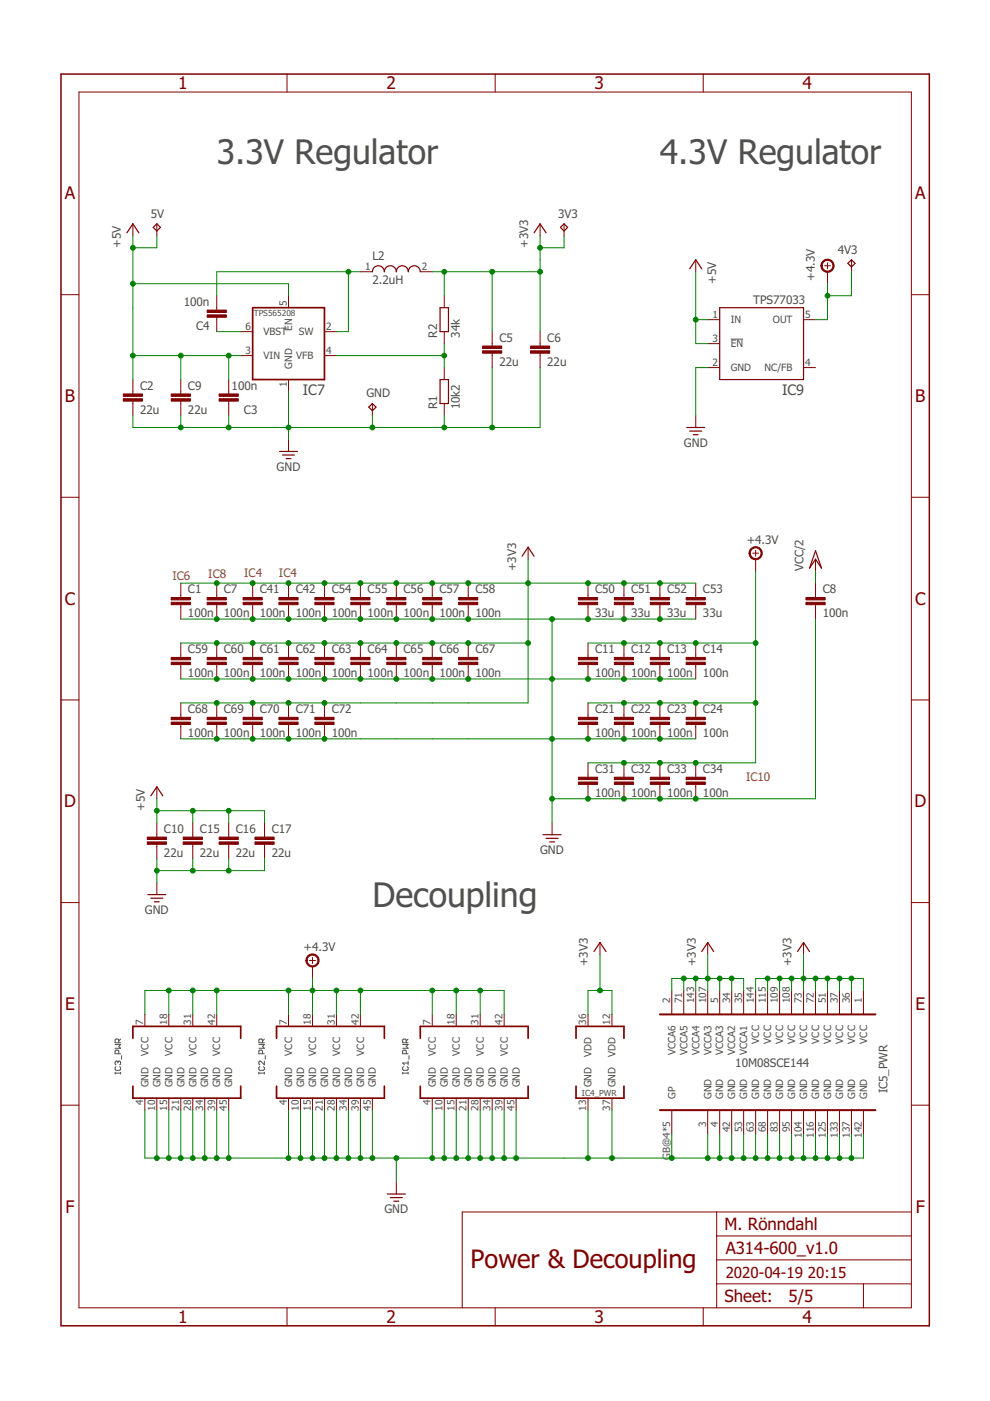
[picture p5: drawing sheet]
<svg xmlns="http://www.w3.org/2000/svg" width="210mm" height="297mm" viewBox="0 0 210 297" stroke-linecap="round" stroke-linejoin="round" font-family="sans-serif">
<defs><g id="words">
<g font-size="7.2" fill="#505050">
<text x="45.9" y="34.8">3.3V Regulator</text>
<text x="139.9" y="34.8">4.3V Regulator</text>
<text x="79" y="192.2">Decoupling</text>
</g>
<text font-size="5.4" fill="#800000" x="99.8" y="268.9">Power &amp; Decoupling</text>
<g font-size="3.7" fill="#800000">
<text x="37.8" y="18.9">1</text>
<text x="81.9" y="18.9">2</text>
<text x="126.1" y="18.9">3</text>
<text x="170.2" y="18.9">4</text>
<text x="13.7" y="42.3">A</text>
<text x="194" y="42.3">A</text>
<text x="13.8" y="85.3">B</text>
<text x="194.1" y="85.3">B</text>
<text x="13.7" y="128.2">C</text>
<text x="194" y="128.2">C</text>
<text x="13.6" y="171.2">D</text>
<text x="193.9" y="171.2">D</text>
<text x="13.8" y="214.1">E</text>
<text x="194.1" y="214.1">E</text>
<text x="13.9" y="257.1">F</text>
<text x="194.2" y="257.1">F</text>
<text x="37.8" y="280.5">1</text>
<text x="81.9" y="280.5">2</text>
<text x="126.1" y="280.5">3</text>
<text x="170.2" y="280.5">4</text>
</g>
<g font-size="3.6" fill="#800000">
<text x="153.6" y="260.8">M. Rönndahl</text>
<text x="153.9" y="265.9">A314-600_v1.0</text>
<text x="153.6" y="276.1">Sheet:</text>
<text x="167.2" y="276">5/5</text>
</g>
<g font-size="3.2" fill="#800000">
<text x="153.9" y="270.9">2020-04-19</text>
<text x="171.3" y="270.9">20:15</text>
</g>
<g font-size="3.1" fill="#505050">
<text x="64.2" y="83.8">IC7</text>
<text x="165.8" y="83.8">IC9</text>
</g>
<g font-size="2.5" fill="#505050">
<text x="32" y="46.2">5V</text>
<text x="118.3" y="46.2">3V3</text>
<text x="25.6" y="52.5" transform="rotate(-90 25.6 52.5)">+5V</text>
<text x="112" y="52.5" transform="rotate(-90 112 52.5)">+3V3</text>
<text x="177.6" y="53.8">4V3</text>
<text x="79" y="55.1">L2</text>
<text x="172.8" y="59.5" transform="rotate(-90 172.8 59.5)">+4.3V</text>
<text x="39" y="64.9">100n</text>
<text x="79" y="60.2">2.2uH</text>
<text x="151.8" y="60.2" transform="rotate(-90 151.8 60.2)">+5V</text>
<text x="159.7" y="64.5">TPS77033</text>
<text x="41.6" y="69.9">C4</text>
<text x="92.7" y="71.6" transform="rotate(-90 92.7 71.6)">R2</text>
<text x="97.5" y="71.6" transform="rotate(-90 97.5 71.6)">34k</text>
<text x="105.9" y="77.5">22u</text>
<text x="105.9" y="72.5">C5</text>
<text x="116" y="77.5">22u</text>
<text x="116" y="72.5">C6</text>
<text x="29.7" y="82.6">C2</text>
<text x="39.9" y="82.6">C9</text>
<text x="49.1" y="82.6">100n</text>
<text x="29.7" y="87.7">22u</text>
<text x="39.9" y="87.7">22u</text>
<text x="51.7" y="87.7">C3</text>
<text x="77.7" y="84.3">GND</text>
<text x="92.7" y="86.8" transform="rotate(-90 92.7 86.8)">R1</text>
<text x="97.5" y="86.8" transform="rotate(-90 97.5 86.8)">10k2</text>
<text x="145" y="94.7">GND</text>
<text x="58.6" y="99.8">GND</text>
<text x="158.3" y="115.4">+4.3V</text>
<text x="39.9" y="125.8">C1</text>
<text x="47.5" y="125.8">C7</text>
<text x="55.1" y="125.8">C41</text>
<text x="62.7" y="125.8">C42</text>
<text x="70.3" y="125.8">C54</text>
<text x="77.9" y="125.8">C55</text>
<text x="85.6" y="125.8">C56</text>
<text x="93.2" y="125.8">C57</text>
<text x="100.8" y="125.8">C58</text>
<text x="109.4" y="121.1" transform="rotate(-90 109.4 121.1)">+3V3</text>
<text x="126.2" y="125.8">C50</text>
<text x="133.8" y="125.8">C51</text>
<text x="141.4" y="125.8">C52</text>
<text x="149" y="125.8">C53</text>
<text x="170.4" y="121.1" transform="rotate(-90 170.4 121.1)">VCC/2</text>
<text x="174.4" y="125.8">C8</text>
<text x="39.9" y="130.9">100n</text>
<text x="47.5" y="130.9">100n</text>
<text x="55.1" y="130.9">100n</text>
<text x="62.7" y="130.9">100n</text>
<text x="70.3" y="130.9">100n</text>
<text x="77.9" y="130.9">100n</text>
<text x="85.6" y="130.9">100n</text>
<text x="93.2" y="130.9">100n</text>
<text x="100.8" y="130.9">100n</text>
<text x="126.2" y="130.9">33u</text>
<text x="133.8" y="130.9">33u</text>
<text x="141.4" y="130.9">33u</text>
<text x="149" y="130.9">33u</text>
<text x="174.4" y="130.9">100n</text>
<text x="39.9" y="143.6">100n</text>
<text x="39.9" y="138.5">C59</text>
<text x="47.5" y="143.6">100n</text>
<text x="47.5" y="138.5">C60</text>
<text x="55.1" y="143.6">100n</text>
<text x="55.1" y="138.5">C61</text>
<text x="62.7" y="143.6">100n</text>
<text x="62.7" y="138.5">C62</text>
<text x="70.3" y="143.6">100n</text>
<text x="70.3" y="138.5">C63</text>
<text x="77.9" y="143.6">100n</text>
<text x="77.9" y="138.5">C64</text>
<text x="85.6" y="143.6">100n</text>
<text x="85.6" y="138.5">C65</text>
<text x="93.2" y="143.6">100n</text>
<text x="93.2" y="138.5">C66</text>
<text x="100.8" y="143.6">100n</text>
<text x="100.8" y="138.5">C67</text>
<text x="126.2" y="143.6">100n</text>
<text x="126.2" y="138.5">C11</text>
<text x="133.8" y="143.6">100n</text>
<text x="133.8" y="138.5">C12</text>
<text x="141.4" y="143.6">100n</text>
<text x="141.4" y="138.5">C13</text>
<text x="149" y="143.6">100n</text>
<text x="149" y="138.5">C14</text>
<text x="39.9" y="151.2">C68</text>
<text x="47.5" y="151.2">C69</text>
<text x="55.1" y="151.2">C70</text>
<text x="62.7" y="151.2">C71</text>
<text x="70.3" y="151.2">C72</text>
<text x="126.2" y="151.2">C21</text>
<text x="133.8" y="151.2">C22</text>
<text x="141.4" y="151.2">C23</text>
<text x="149" y="151.2">C24</text>
<text x="39.9" y="156.3">100n</text>
<text x="47.5" y="156.3">100n</text>
<text x="55.1" y="156.3">100n</text>
<text x="62.7" y="156.3">100n</text>
<text x="70.3" y="156.3">100n</text>
<text x="126.2" y="156.3">100n</text>
<text x="133.8" y="156.3">100n</text>
<text x="141.4" y="156.3">100n</text>
<text x="149" y="156.3">100n</text>
<text x="126.2" y="163.9">C31</text>
<text x="133.8" y="163.9">C32</text>
<text x="141.4" y="163.9">C33</text>
<text x="149" y="163.9">C34</text>
<text x="30.7" y="171.9" transform="rotate(-90 30.7 171.9)">+5V</text>
<text x="126.2" y="169">100n</text>
<text x="133.8" y="169">100n</text>
<text x="141.4" y="169">100n</text>
<text x="149" y="169">100n</text>
<text x="34.8" y="176.6">C10</text>
<text x="42.4" y="176.6">C15</text>
<text x="50" y="176.6">C16</text>
<text x="57.6" y="176.6">C17</text>
<text x="34.8" y="181.7">22u</text>
<text x="42.4" y="181.7">22u</text>
<text x="50" y="181.7">22u</text>
<text x="57.6" y="181.7">22u</text>
<text x="114.5" y="181">GND</text>
<text x="30.7" y="193.7">GND</text>
<text x="64.4" y="201.7">+4.3V</text>
<text x="124.7" y="204.9" transform="rotate(-90 124.7 204.9)">+3V3</text>
<text x="147.5" y="204.9" transform="rotate(-90 147.5 204.9)">+3V3</text>
<text x="167.8" y="204.9" transform="rotate(-90 167.8 204.9)">+3V3</text>
<text x="155.9" y="226.2">10M08SCE144</text>
<text x="188.1" y="231.8" transform="rotate(-90 188.1 231.8)">IC5_PWR</text>
<text x="81.5" y="257.2">GND</text>
</g>
<g font-size="2.5" fill="#808000">
<text x="36.5" y="122.9">IC6</text>
<text x="44.2" y="122.6">IC8</text>
<text x="51.8" y="122.4">IC4</text>
<text x="59.1" y="122.4">IC4</text>
<text x="158.2" y="165.5">IC10</text>
</g>
<g font-size="2.1" fill="#505050">
<text x="77.4" y="57.3">1</text>
<text x="89.5" y="57.3">2</text>
<text x="60.8" y="64.9" transform="rotate(-90 60.8 64.9)">5</text>
<text x="52" y="70">6</text>
<text x="55.9" y="71.1">VBST</text>
<text x="61.9" y="70.2" transform="rotate(-90 61.9 70.2)">EN</text>
<text x="63.4" y="71.1">SW</text>
<text x="69.2" y="70">2</text>
<text x="151.1" y="67.4">1</text>
<text x="154.9" y="68.5">IN</text>
<text x="163.9" y="68.5">OUT</text>
<text x="170.7" y="67.4">5</text>
<text x="52" y="75">3</text>
<text x="55.9" y="76.2">VIN</text>
<text x="62.8" y="76.2">VFB</text>
<text x="69.2" y="75">4</text>
<text x="151.1" y="72.5">3</text>
<text x="151.1" y="77.6">2</text>
<text x="154.9" y="73.6">EN</text>
<text x="170.7" y="77.6">4</text>
<text x="60.8" y="82" transform="rotate(-90 60.8 82)">1</text>
<text x="61.9" y="78.1" transform="rotate(-90 61.9 78.1)">GND</text>
<text x="154.9" y="78.7">GND</text>
<text x="162.1" y="78.7">NC/FB</text>
<text x="142.1" y="212.7" transform="rotate(-90 142.1 212.7)">2</text>
<text x="144.6" y="212.7" transform="rotate(-90 144.6 212.7)">71</text>
<text x="147.2" y="212.7" transform="rotate(-90 147.2 212.7)">143</text>
<text x="149.7" y="212.7" transform="rotate(-90 149.7 212.7)">107</text>
<text x="152.2" y="212.7" transform="rotate(-90 152.2 212.7)">5</text>
<text x="154.8" y="212.7" transform="rotate(-90 154.8 212.7)">34</text>
<text x="157.3" y="212.7" transform="rotate(-90 157.3 212.7)">35</text>
<text x="159.9" y="212.7" transform="rotate(-90 159.9 212.7)">144</text>
<text x="162.4" y="212.7" transform="rotate(-90 162.4 212.7)">115</text>
<text x="164.9" y="212.7" transform="rotate(-90 164.9 212.7)">109</text>
<text x="167.5" y="212.7" transform="rotate(-90 167.5 212.7)">108</text>
<text x="170" y="212.7" transform="rotate(-90 170 212.7)">73</text>
<text x="172.6" y="212.7" transform="rotate(-90 172.6 212.7)">72</text>
<text x="175.1" y="212.7" transform="rotate(-90 175.1 212.7)">51</text>
<text x="177.6" y="212.7" transform="rotate(-90 177.6 212.7)">37</text>
<text x="180.2" y="212.7" transform="rotate(-90 180.2 212.7)">36</text>
<text x="182.7" y="212.7" transform="rotate(-90 182.7 212.7)">1</text>
<text x="30.4" y="217.2" transform="rotate(-90 30.4 217.2)">7</text>
<text x="35.4" y="217.2" transform="rotate(-90 35.4 217.2)">18</text>
<text x="40.5" y="217.2" transform="rotate(-90 40.5 217.2)">31</text>
<text x="45.6" y="217.2" transform="rotate(-90 45.6 217.2)">42</text>
<text x="60.8" y="217.2" transform="rotate(-90 60.8 217.2)">7</text>
<text x="65.9" y="217.2" transform="rotate(-90 65.9 217.2)">18</text>
<text x="71" y="217.2" transform="rotate(-90 71 217.2)">31</text>
<text x="76.1" y="217.2" transform="rotate(-90 76.1 217.2)">42</text>
<text x="91.3" y="217.2" transform="rotate(-90 91.3 217.2)">7</text>
<text x="96.4" y="217.2" transform="rotate(-90 96.4 217.2)">18</text>
<text x="101.5" y="217.2" transform="rotate(-90 101.5 217.2)">31</text>
<text x="106.5" y="217.2" transform="rotate(-90 106.5 217.2)">42</text>
<text x="124.3" y="217.2" transform="rotate(-90 124.3 217.2)">36</text>
<text x="129.4" y="217.2" transform="rotate(-90 129.4 217.2)">12</text>
<text x="161" y="221.3" transform="rotate(-90 161 221.3)">VCC</text>
<text x="163.5" y="221.3" transform="rotate(-90 163.5 221.3)">VCC</text>
<text x="166.1" y="221.3" transform="rotate(-90 166.1 221.3)">VCC</text>
<text x="168.6" y="221.3" transform="rotate(-90 168.6 221.3)">VCC</text>
<text x="171.1" y="221.3" transform="rotate(-90 171.1 221.3)">VCC</text>
<text x="173.7" y="221.3" transform="rotate(-90 173.7 221.3)">VCC</text>
<text x="176.2" y="221.3" transform="rotate(-90 176.2 221.3)">VCC</text>
<text x="178.8" y="221.3" transform="rotate(-90 178.8 221.3)">VCC</text>
<text x="181.3" y="221.3" transform="rotate(-90 181.3 221.3)">VCC</text>
<text x="183.8" y="221.3" transform="rotate(-90 183.8 221.3)">VCC</text>
<text x="31.5" y="223.8" transform="rotate(-90 31.5 223.8)">VCC</text>
<text x="36.5" y="223.8" transform="rotate(-90 36.5 223.8)">VCC</text>
<text x="41.6" y="223.8" transform="rotate(-90 41.6 223.8)">VCC</text>
<text x="46.7" y="223.8" transform="rotate(-90 46.7 223.8)">VCC</text>
<text x="61.9" y="223.8" transform="rotate(-90 61.9 223.8)">VCC</text>
<text x="67" y="223.8" transform="rotate(-90 67 223.8)">VCC</text>
<text x="72.1" y="223.8" transform="rotate(-90 72.1 223.8)">VCC</text>
<text x="77.2" y="223.8" transform="rotate(-90 77.2 223.8)">VCC</text>
<text x="92.4" y="223.8" transform="rotate(-90 92.4 223.8)">VCC</text>
<text x="97.5" y="223.8" transform="rotate(-90 97.5 223.8)">VCC</text>
<text x="102.6" y="223.8" transform="rotate(-90 102.6 223.8)">VCC</text>
<text x="107.7" y="223.8" transform="rotate(-90 107.7 223.8)">VCC</text>
<text x="125.4" y="224.1" transform="rotate(-90 125.4 224.1)">VDD</text>
<text x="130.5" y="224.1" transform="rotate(-90 130.5 224.1)">VDD</text>
<text x="143.2" y="223.7" transform="rotate(-90 143.2 223.7)">VCCA6</text>
<text x="145.7" y="223.7" transform="rotate(-90 145.7 223.7)">VCCA5</text>
<text x="148.3" y="223.7" transform="rotate(-90 148.3 223.7)">VCCA4</text>
<text x="150.8" y="223.7" transform="rotate(-90 150.8 223.7)">VCCA3</text>
<text x="153.4" y="223.7" transform="rotate(-90 153.4 223.7)">VCCA3</text>
<text x="155.9" y="223.7" transform="rotate(-90 155.9 223.7)">VCCA2</text>
<text x="158.4" y="223.7" transform="rotate(-90 158.4 223.7)">VCCA1</text>
<text x="31.5" y="230.5" transform="rotate(-90 31.5 230.5)">GND</text>
<text x="34" y="230.5" transform="rotate(-90 34 230.5)">GND</text>
<text x="36.5" y="230.5" transform="rotate(-90 36.5 230.5)">GND</text>
<text x="39.1" y="230.5" transform="rotate(-90 39.1 230.5)">GND</text>
<text x="41.6" y="230.5" transform="rotate(-90 41.6 230.5)">GND</text>
<text x="44.2" y="230.5" transform="rotate(-90 44.2 230.5)">GND</text>
<text x="46.7" y="230.5" transform="rotate(-90 46.7 230.5)">GND</text>
<text x="49.2" y="230.5" transform="rotate(-90 49.2 230.5)">GND</text>
<text x="61.9" y="230.5" transform="rotate(-90 61.9 230.5)">GND</text>
<text x="64.5" y="230.5" transform="rotate(-90 64.5 230.5)">GND</text>
<text x="67" y="230.5" transform="rotate(-90 67 230.5)">GND</text>
<text x="69.6" y="230.5" transform="rotate(-90 69.6 230.5)">GND</text>
<text x="72.1" y="230.5" transform="rotate(-90 72.1 230.5)">GND</text>
<text x="74.6" y="230.5" transform="rotate(-90 74.6 230.5)">GND</text>
<text x="77.2" y="230.5" transform="rotate(-90 77.2 230.5)">GND</text>
<text x="79.7" y="230.5" transform="rotate(-90 79.7 230.5)">GND</text>
<text x="92.4" y="230.5" transform="rotate(-90 92.4 230.5)">GND</text>
<text x="95" y="230.5" transform="rotate(-90 95 230.5)">GND</text>
<text x="97.5" y="230.5" transform="rotate(-90 97.5 230.5)">GND</text>
<text x="100" y="230.5" transform="rotate(-90 100 230.5)">GND</text>
<text x="102.6" y="230.5" transform="rotate(-90 102.6 230.5)">GND</text>
<text x="105.1" y="230.5" transform="rotate(-90 105.1 230.5)">GND</text>
<text x="107.7" y="230.5" transform="rotate(-90 107.7 230.5)">GND</text>
<text x="110.2" y="230.5" transform="rotate(-90 110.2 230.5)">GND</text>
<text x="125.4" y="230.5" transform="rotate(-90 125.4 230.5)">GND</text>
<text x="130.5" y="230.5" transform="rotate(-90 130.5 230.5)">GND</text>
<text x="143.2" y="233" transform="rotate(-90 143.2 233)">GP</text>
<text x="150.8" y="233" transform="rotate(-90 150.8 233)">GND</text>
<text x="153.4" y="233" transform="rotate(-90 153.4 233)">GND</text>
<text x="155.9" y="233" transform="rotate(-90 155.9 233)">GND</text>
<text x="158.4" y="233" transform="rotate(-90 158.4 233)">GND</text>
<text x="161" y="233" transform="rotate(-90 161 233)">GND</text>
<text x="163.5" y="233" transform="rotate(-90 163.5 233)">GND</text>
<text x="166.1" y="233" transform="rotate(-90 166.1 233)">GND</text>
<text x="168.6" y="233" transform="rotate(-90 168.6 233)">GND</text>
<text x="171.1" y="233" transform="rotate(-90 171.1 233)">GND</text>
<text x="173.7" y="233" transform="rotate(-90 173.7 233)">GND</text>
<text x="176.2" y="233" transform="rotate(-90 176.2 233)">GND</text>
<text x="178.8" y="233" transform="rotate(-90 178.8 233)">GND</text>
<text x="181.3" y="233" transform="rotate(-90 181.3 233)">GND</text>
<text x="183.8" y="233" transform="rotate(-90 183.8 233)">GND</text>
<text x="30.4" y="234.4" transform="rotate(-90 30.4 234.4)">4</text>
<text x="32.9" y="235.5" transform="rotate(-90 32.9 235.5)">10</text>
<text x="35.4" y="235.5" transform="rotate(-90 35.4 235.5)">15</text>
<text x="38" y="235.5" transform="rotate(-90 38 235.5)">21</text>
<text x="40.5" y="235.5" transform="rotate(-90 40.5 235.5)">28</text>
<text x="43" y="235.5" transform="rotate(-90 43 235.5)">34</text>
<text x="45.6" y="235.5" transform="rotate(-90 45.6 235.5)">39</text>
<text x="48.1" y="235.5" transform="rotate(-90 48.1 235.5)">45</text>
<text x="60.8" y="234.4" transform="rotate(-90 60.8 234.4)">4</text>
<text x="63.4" y="235.5" transform="rotate(-90 63.4 235.5)">10</text>
<text x="65.9" y="235.5" transform="rotate(-90 65.9 235.5)">15</text>
<text x="68.4" y="235.5" transform="rotate(-90 68.4 235.5)">21</text>
<text x="71" y="235.5" transform="rotate(-90 71 235.5)">28</text>
<text x="73.5" y="235.5" transform="rotate(-90 73.5 235.5)">34</text>
<text x="76.1" y="235.5" transform="rotate(-90 76.1 235.5)">39</text>
<text x="78.6" y="235.5" transform="rotate(-90 78.6 235.5)">45</text>
<text x="91.3" y="234.4" transform="rotate(-90 91.3 234.4)">4</text>
<text x="93.8" y="235.5" transform="rotate(-90 93.8 235.5)">10</text>
<text x="96.4" y="235.5" transform="rotate(-90 96.4 235.5)">15</text>
<text x="98.9" y="235.5" transform="rotate(-90 98.9 235.5)">21</text>
<text x="101.5" y="235.5" transform="rotate(-90 101.5 235.5)">28</text>
<text x="104" y="235.5" transform="rotate(-90 104 235.5)">34</text>
<text x="106.5" y="235.5" transform="rotate(-90 106.5 235.5)">39</text>
<text x="109.1" y="235.5" transform="rotate(-90 109.1 235.5)">45</text>
<text x="124.3" y="235.5" transform="rotate(-90 124.3 235.5)">13</text>
<text x="129.4" y="235.5" transform="rotate(-90 129.4 235.5)">37</text>
<text x="149.7" y="238.9" transform="rotate(-90 149.7 238.9)">3</text>
<text x="152.2" y="238.9" transform="rotate(-90 152.2 238.9)">4</text>
<text x="142.1" y="245.8" transform="rotate(-90 142.1 245.8)">GB@4*5</text>
<text x="154.8" y="240" transform="rotate(-90 154.8 240)">42</text>
<text x="157.3" y="240" transform="rotate(-90 157.3 240)">53</text>
<text x="159.9" y="240" transform="rotate(-90 159.9 240)">63</text>
<text x="162.4" y="240" transform="rotate(-90 162.4 240)">68</text>
<text x="164.9" y="240" transform="rotate(-90 164.9 240)">83</text>
<text x="167.5" y="240" transform="rotate(-90 167.5 240)">95</text>
<text x="170" y="241.2" transform="rotate(-90 170 241.2)">104</text>
<text x="172.6" y="241.2" transform="rotate(-90 172.6 241.2)">116</text>
<text x="175.1" y="241.2" transform="rotate(-90 175.1 241.2)">125</text>
<text x="177.6" y="241.2" transform="rotate(-90 177.6 241.2)">133</text>
<text x="180.2" y="241.2" transform="rotate(-90 180.2 241.2)">137</text>
<text x="182.7" y="241.2" transform="rotate(-90 182.7 241.2)">142</text>
</g>
<g font-size="1.8" fill="#505050">
<text x="53.8" y="67">TPS565208</text>
<text x="123.4" y="232.3">IC4_PWR</text>
</g>
</g></defs>
<g fill="none" stroke="#505050" stroke-width=".21">
<path d="M154.9 71.9h2.7M24.4 227.5h1.2M24.4 221.5h1.2l-.4 .4 .4 .3h-1.2M24.4 227.3v.4M24.6 226.1l-.2 .3v.3l.2 .2h.8l.2-.2v-.3l-.2-.3M25 225.2l-.2-.2-.4 .2v.4l.2 .2M25 225.2l.2-.2 .4 .2v.4l-.2 .2M25 225.2v.2M25.2 223.4v-.6l-.2-.1h-.4l-.2 .1v.6h1.2M25.2 221.1v-.6l-.2-.2h-.4l-.2 .2v.6h1.2M25.6 227.3v.4M25.6 220.3l-.4 .4"/>
<path d="M25.8 223.8v.8M54.9 227.5h1.1M54.9 221.5h1.1l-.3 .4 .3 .3h-1.1M54.9 227.3v.4M55.1 226.1l-.2 .3v.3l.2 .2h.8l.1-.2v-.3l-.1-.3M55.7 223.4v-.6l-.2-.1h-.4l-.2 .1v.6h1.1M55.7 221.1v-.6l-.2-.2h-.4l-.2 .2v.6h1.1M56 225v.8l-.7-.8-.4 .2v.4l.2 .2M56 227.3v.4M56 220.3l-.3 .4M56.2 223.8v.8M85.4 227.5h1.1"/>
<path d="M85.4 227.3v.4M85.4 221.5h1.1l-.4 .4 .4 .3h-1.1M85.6 226.1l-.2 .3v.3l.2 .2h.7l.2-.2v-.3l-.2-.3M86.1 221.1v-.6l-.2-.2h-.3l-.2 .2v.6h1.1M86.1 223.4v-.6l-.2-.1h-.3l-.2 .1v.6h1.1M86.5 225v.8M86.5 227.3v.4M86.5 225.4h-1.1l.3 .4M86.5 220.3l-.4 .4M86.7 223.8v.8"/>
</g>
<g fill="none" stroke="#800000" stroke-width=".25">
<path d="M26.9 49.4l1.3-1.9 1.2 1.9M32.5 48.2l.8-.7 .7 .7-.7 .8zM79 57.6a1.27 1.27 0 0 1 1.2-1.3 1.27 1.27 0 0 1 1.3 1.3 1.27 1.27 0 0 1 1.3-1.3 1.27 1.27 0 0 1 1.2 1.3 1.27 1.27 0 0 1 1.3-1.3 1.27 1.27 0 0 1 1.3 1.3 1.27 1.27 0 0 1 1.2-1.3 1.27 1.27 0 0 1 1.3 1.3M113.2 49.4l1.3-1.9 1.3 1.9M118.8 48.2l.8-.7 .8 .7-.8 .8zM146.2 57l1.3-1.9 1.3 1.9M180.5 55.1l.8 .7-.8 .8-.7-.8zM93.3 65.2h1.8v5.1h-1.8zM152.6 65.2h17.8v15.3h-17.8zM59.3 95.7h3.8M59.9 96.5h2.5M60.7 97.2h1"/>
<path d="M78.2 86.3l.8-.7 .7 .7-.7 .8zM93.3 80.5h1.8v5.1h-1.8zM145.6 90.6h3.8M146.2 91.4h2.6M147 92.2h1M110.7 117.9l1.3-1.9 1.2 1.9M172.9 116.8l1.3 3.7-1.3-1.9-1.3 1.9zM32 168.7l1.3-1.9 1.2 1.9M115.1 177h3.9M115.8 177.7h2.5M116.5 178.5h1.1M31.3 189.7h3.9"/>
<path d="M32 190.4h2.5M32.7 191.2h1.1M125.9 201.7l1.3-1.9 1.3 1.9M148.8 201.7l1.3-1.9 1.2 1.9M169.1 201.7l1.3-1.9 1.2 1.9M82.1 253.2h3.8M82.8 253.9h2.5M83.5 254.7h1"/>
</g>
<g fill="none" stroke="#800000" stroke-width=".21">
<path d="M16.7 19.5h176.5v257.8h-176.5zM60.9 15.7v3.8M105 15.7v3.8M149.1 15.7v3.8M28.2 47.5v2.5M33.3 47.5v2.5M76.4 57.6h2.6M89.1 57.6h2.6M114.5 47.5v2.5M119.6 47.5v2.5M147.5 55.1v2.5M174.8 56.3h1.3"/>
<path d="M175.5 55.7v1.3M175.5 57.6v2.6M180.5 55.1v2.5M12.9 62.5h3.8M46 62.7v3M46 67.3v3M51 75.4h2.6M51 70.3h2.6M61.2 62.7v2.5M68.8 75.4h2.5M68.8 70.3h2.5M94.2 62.7v2.5"/>
<path d="M94.2 70.3v2.6M94.2 77.9v2.6M104.4 70.3v3.1M104.4 74.9v3M114.5 70.3v3.1M114.5 74.9v3M150.1 67.8h2.5M150.1 72.9h2.5M150.1 77.9h2.5M170.4 67.8h2.5M170.4 77.9h2.5M193.2 62.5h3.8"/>
<path d="M28.2 80.5v3M28.2 85v3.1M38.3 80.5v3M38.3 85v3.1M48.5 80.5v3M48.5 85v3.1M61.2 80.5v2.5M61.2 93.2v2.5M79 85.6v2.5M94.2 85.6v2.5M147.5 88.1v2.5M12.9 105.4h3.8"/>
<path d="M112 116v2.6M159.6 117.3h1.2M160.2 116.6v1.3M160.2 118.6v2.5M172.9 118.6v2.5M193.2 105.4h3.8M38.3 123.6v3.1M38.3 128.2v3.1M38.3 136.3v3.1M46 123.6v3.1M46 128.2v3.1M46 136.3v3.1"/>
<path d="M53.6 123.6v3.1M53.6 128.2v3.1M53.6 136.3v3.1M61.2 123.6v3.1M61.2 128.2v3.1M61.2 136.3v3.1M68.8 123.6v3.1M68.8 128.2v3.1M68.8 136.3v3.1M76.4 123.6v3.1M76.4 128.2v3.1M76.4 136.3v3.1"/>
<path d="M84 123.6v3.1M84 128.2v3.1M84 136.3v3.1M91.7 123.6v3.1M91.7 128.2v3.1M91.7 136.3v3.1M99.3 123.6v3.1M99.3 128.2v3.1M99.3 136.3v3.1M124.7 123.6v3.1M124.7 128.2v3.1M124.7 136.3v3.1"/>
<path d="M132.3 123.6v3.1M132.3 128.2v3.1M132.3 136.3v3.1M139.9 123.6v3.1M139.9 128.2v3.1M139.9 136.3v3.1M147.5 123.6v3.1M147.5 128.2v3.1M147.5 136.3v3.1M172.9 123.6v3.1M172.9 128.2v3.1M12.9 148.4h3.8"/>
<path d="M38.3 140.9v3.1M38.3 149v3.1M38.3 153.6v3.1M46 140.9v3.1M46 149v3.1M46 153.6v3.1M53.6 140.9v3.1M53.6 149v3.1M53.6 153.6v3.1M61.2 140.9v3.1M61.2 149v3.1M61.2 153.6v3.1"/>
<path d="M68.8 140.9v3.1M68.8 149v3.1M68.8 153.6v3.1M76.4 140.9v3.1M84 140.9v3.1M91.7 140.9v3.1M99.3 140.9v3.1M124.7 140.9v3.1M124.7 149v3.1M124.7 153.6v3.1M132.3 140.9v3.1M132.3 149v3.1"/>
<path d="M132.3 153.6v3.1M139.9 140.9v3.1M139.9 149v3.1M139.9 153.6v3.1M147.5 140.9v3.1M147.5 149v3.1M147.5 153.6v3.1M193.2 148.4h3.8M33.3 166.8v2.6M33.3 174.4v3.1M33.3 179v3.1M40.9 174.4v3.1"/>
<path d="M40.9 179v3.1M48.5 174.4v3.1M48.5 179v3.1M56.1 174.4v3.1M56.1 179v3.1M117.1 174.4v2.6M124.7 161.7v3.1M124.7 166.3v3.1M132.3 161.7v3.1M132.3 166.3v3.1M139.9 161.7v3.1M139.9 166.3v3.1"/>
<path d="M147.5 161.7v3.1M147.5 166.3v3.1M12.9 191.4h3.8M33.3 187.1v2.6M127.2 199.8v2.6M150.1 199.8v2.6M170.4 199.8v2.6M193.2 191.4h3.8M30.7 215.1v2.5M35.8 215.1v2.5M40.9 215.1v2.5M46 215.1v2.5"/>
<path d="M61.2 215.1v2.5M65.6 203.6h1.3M66.3 203v1.3M66.3 204.9v2.6M66.3 215.1v2.5M71.3 215.1v2.5M76.4 215.1v2.5M91.7 215.1v2.5M96.7 215.1v2.5M101.8 215.1v2.5M106.9 215.1v2.5M124.7 215.1v2.5"/>
<path d="M129.8 215.1v2.5M142.4 210v5.1M145 210v5.1M147.5 210v5.1M150.1 210v5.1M152.6 210v5.1M155.1 210v5.1M157.7 210v5.1M160.2 210v5.1M162.8 210v5.1M165.3 210v5.1M167.8 210v5.1"/>
<path d="M170.4 210v5.1M172.9 210v5.1M175.5 210v5.1M178 210v5.1M180.5 210v5.1M183.1 210v5.1M12.9 234.3h3.8M30.7 232.8v2.6M33.3 232.8v2.6M35.8 232.8v2.6M38.3 232.8v2.6M40.9 232.8v2.6"/>
<path d="M43.4 232.8v2.6M46 232.8v2.6M48.5 232.8v2.6M61.2 232.8v2.6M63.7 232.8v2.6M66.3 232.8v2.6M68.8 232.8v2.6M71.3 232.8v2.6M73.9 232.8v2.6M76.4 232.8v2.6M79 232.8v2.6M91.7 232.8v2.6"/>
<path d="M94.2 232.8v2.6M96.7 232.8v2.6M99.3 232.8v2.6M101.8 232.8v2.6M104.4 232.8v2.6M106.9 232.8v2.6M109.4 232.8v2.6M124.7 232.8v2.6M129.8 232.8v2.6M142.4 235.4v5.1M150.1 235.4v5.1M152.6 235.4v5.1"/>
<path d="M155.1 235.4v5.1M157.7 235.4v5.1M160.2 235.4v5.1M162.8 235.4v5.1M165.3 235.4v5.1M167.8 235.4v5.1M170.4 235.4v5.1M172.9 235.4v5.1M175.5 235.4v5.1M178 235.4v5.1M180.5 235.4v5.1M183.1 235.4v5.1"/>
<path d="M193.2 234.3h3.8M84 250.6v2.6M152 257v20.3M193.2 257h-95.2v20.3M60.9 277.3v3.8M105 277.3v3.8M149.1 277.3v3.8M152 272.2h41.2M152 267.1h41.2M152 262h41.2M183.1 272.2v5.1"/>
</g>
<g fill="#800000" stroke="#800000" stroke-width=".21">
<path d="M65.2 202.7a1.4 1.4 0 0 1 2.3 .2 1.4 1.4 0 0 1-.9 2.1 1.4 1.4 0 0 1-1.7-1.4h.2a1.15 1.15 0 0 1 1.6-1 1.15 1.15 0 0 1 .3 1.9 1.15 1.15 0 0 1-1.8-.6l-.1-.3h-.2z" fill-rule="evenodd"/>
<path d="M174.4 55.4a1.39 1.39 0 0 1 2.2 .2 1.39 1.39 0 0 1-.8 2.1 1.39 1.39 0 0 1-1.7-1.4h.2a1.15 1.15 0 0 1 1.6-1 1.15 1.15 0 0 1 .3 1.9 1.15 1.15 0 0 1-1.9-.6v-.3h-.2z" fill-rule="evenodd"/>
<path d="M159.2 116.3a1.4 1.4 0 0 1 2.2 .3 1.4 1.4 0 0 1-.8 2 1.4 1.4 0 0 1-1.8-1.3h.3a1.15 1.15 0 0 1 1.6-1.1 1.15 1.15 0 0 1 .3 1.9 1.15 1.15 0 0 1-1.9-.5v-.3h-.3z" fill-rule="evenodd"/>
</g>
<path d="M53.6 65.2v5.1M53.7 65.2h15.1v15.3h-15.2v-10.1M28.2 220.1v-2.5h22.8v2.5M28.2 230.3v2.5h22.8v-2.5M58.6 220.1v-2.5h22.9v2.5M58.6 230.3v2.5h22.9v-2.5M89.1 220.1v-2.5h22.9v2.5M89.1 230.3v2.5h22.9v-2.5M122.1 220.1v-2.5h10.2v2.5M122.1 230.3v2.5h10.2v-2.5" fill="none" stroke="#800000" stroke-width=".36"/>
<g fill="#800000" stroke="#800000" stroke-width=".21">
<path d="M43.9 65.7h4.1v.6h-4.1z"/>
<path d="M43.9 66.8h4.1v.5h-4.1z"/>
<path d="M46.5 83.5h4v.5h-4z"/>
<path d="M46.5 84.5h4v.5h-4z"/>
<path d="M26.1 84.5h4.1v.5h-4.1z"/>
<path d="M26.1 83.5h4.1v.5h-4.1z"/>
<path d="M102.3 74.4h4.1v.5h-4.1z"/>
<path d="M102.3 73.4h4.1v.5h-4.1z"/>
<path d="M112.5 74.4h4v.5h-4z"/>
<path d="M112.5 73.4h4v.5h-4z"/>
<path d="M122.6 140.4h4.1v.5h-4.1z"/>
<path d="M122.6 139.4h4.1v.5h-4.1z"/>
<path d="M130.3 140.4h4v.5h-4z"/>
<path d="M130.3 139.4h4v.5h-4z"/>
<path d="M137.9 140.4h4v.5h-4z"/>
<path d="M137.9 139.4h4v.5h-4z"/>
<path d="M145.5 140.4h4v.5h-4z"/>
<path d="M145.5 139.4h4v.5h-4z"/>
<path d="M74.4 127.7h4v.5h-4z"/>
<path d="M74.4 126.7h4v.5h-4z"/>
<path d="M82 127.7h4.1v.5h-4.1z"/>
<path d="M82 126.7h4.1v.5h-4.1z"/>
<path d="M122.6 153.1h4.1v.5h-4.1z"/>
<path d="M122.6 152.1h4.1v.5h-4.1z"/>
<path d="M130.3 153.1h4v.5h-4z"/>
<path d="M130.3 152.1h4v.5h-4z"/>
<path d="M89.6 127.7h4.1v.5h-4.1z"/>
<path d="M89.6 126.7h4.1v.5h-4.1z"/>
<path d="M97.2 127.7h4.1v.5h-4.1z"/>
<path d="M97.2 126.7h4.1v.5h-4.1z"/>
<path d="M51.5 127.7h4.1v.5h-4.1z"/>
<path d="M51.5 126.7h4.1v.5h-4.1z"/>
<path d="M36.3 140.4h4.1v.5h-4.1z"/>
<path d="M36.3 139.4h4.1v.5h-4.1z"/>
<path d="M43.9 140.4h4.1v.5h-4.1z"/>
<path d="M43.9 139.4h4.1v.5h-4.1z"/>
<path d="M51.5 140.4h4.1v.5h-4.1z"/>
<path d="M51.5 139.4h4.1v.5h-4.1z"/>
<path d="M59.1 140.4h4.1v.5h-4.1z"/>
<path d="M59.1 139.4h4.1v.5h-4.1z"/>
<path d="M66.8 140.4h4v.5h-4z"/>
<path d="M66.8 139.4h4v.5h-4z"/>
<path d="M74.4 140.4h4v.5h-4z"/>
<path d="M74.4 139.4h4v.5h-4z"/>
<path d="M82 140.4h4.1v.5h-4.1z"/>
<path d="M82 139.4h4.1v.5h-4.1z"/>
<path d="M89.6 140.4h4.1v.5h-4.1z"/>
<path d="M89.6 139.4h4.1v.5h-4.1z"/>
<path d="M97.2 140.4h4.1v.5h-4.1z"/>
<path d="M97.2 139.4h4.1v.5h-4.1z"/>
<path d="M36.3 153.1h4.1v.5h-4.1z"/>
<path d="M36.3 152.1h4.1v.5h-4.1z"/>
<path d="M43.9 153.1h4.1v.5h-4.1z"/>
<path d="M43.9 152.1h4.1v.5h-4.1z"/>
<path d="M51.5 153.1h4.1v.5h-4.1z"/>
<path d="M51.5 152.1h4.1v.5h-4.1z"/>
<path d="M59.1 153.1h4.1v.5h-4.1z"/>
<path d="M59.1 152.1h4.1v.5h-4.1z"/>
<path d="M66.8 153.1h4v.5h-4z"/>
<path d="M66.8 152.1h4v.5h-4z"/>
<path d="M137.9 153.1h4v.5h-4z"/>
<path d="M137.9 152.1h4v.5h-4z"/>
<path d="M145.5 153.1h4v.5h-4z"/>
<path d="M145.5 152.1h4v.5h-4z"/>
<path d="M122.6 165.8h4.1v.5h-4.1z"/>
<path d="M122.6 164.8h4.1v.5h-4.1z"/>
<path d="M59.1 127.7h4.1v.5h-4.1z"/>
<path d="M59.1 126.7h4.1v.5h-4.1z"/>
<path d="M66.8 127.7h4v.5h-4z"/>
<path d="M66.8 126.7h4v.5h-4z"/>
<path d="M122.6 127.7h4.1v.5h-4.1z"/>
<path d="M122.6 126.7h4.1v.5h-4.1z"/>
<path d="M130.3 127.7h4v.5h-4z"/>
<path d="M130.3 126.7h4v.5h-4z"/>
<path d="M137.9 127.7h4v.5h-4z"/>
<path d="M137.9 126.7h4v.5h-4z"/>
<path d="M145.5 127.7h4v.5h-4z"/>
<path d="M145.5 126.7h4v.5h-4z"/>
<path d="M130.3 165.8h4v.5h-4z"/>
<path d="M130.3 164.8h4v.5h-4z"/>
<path d="M137.9 165.8h4v.5h-4z"/>
<path d="M137.9 164.8h4v.5h-4z"/>
<path d="M145.5 165.8h4v.5h-4z"/>
<path d="M145.5 164.8h4v.5h-4z"/>
<path d="M36.3 127.7h4.1v.5h-4.1z"/>
<path d="M36.3 126.7h4.1v.5h-4.1z"/>
<path d="M43.9 127.7h4.1v.5h-4.1z"/>
<path d="M43.9 126.7h4.1v.5h-4.1z"/>
<path d="M170.9 127.7h4v.5h-4z"/>
<path d="M170.9 126.7h4v.5h-4z"/>
<path d="M36.3 84.5h4.1v.5h-4.1z"/>
<path d="M36.3 83.5h4.1v.5h-4.1z"/>
<path d="M31.2 178.5h4.1v.5h-4.1z"/>
<path d="M31.2 177.5h4.1v.5h-4.1z"/>
<path d="M38.8 178.5h4.1v.5h-4.1z"/>
<path d="M38.8 177.5h4.1v.5h-4.1z"/>
<path d="M46.5 178.5h4v.5h-4z"/>
<path d="M46.5 177.5h4v.5h-4z"/>
<path d="M54.1 178.5h4v.5h-4z"/>
<path d="M54.1 177.5h4v.5h-4z"/>
</g>
<path d="M139.9 215.1h45.7M139.9 235.4h45.7" fill="none" stroke="#800000" stroke-width=".42"/>
<path d="M12.9 15.7h184.1v265.4h-184.1z" fill="none" stroke="#800000" stroke-width=".32"/>
<g fill="none" stroke="#008000" stroke-width=".21">
<path d="M28.2 50v30.5M33.3 50v2.5h-5.1M73.9 57.6v12.7h-2.6M76.4 57.6h-30.4v5.1M91.7 57.6h22.8M94.2 57.6v5.1M104.4 57.6v12.7M114.5 50v20.3M119.6 50v2.5h-5.1M147.5 57.6v15.3h2.6M180.5 57.6v5.1h-5M28.2 60.2h33v2.5"/>
<path d="M28.2 75.4h22.8M38.3 75.4v5.1M46 70.3h5M48.5 75.4v5.1M71.3 75.4h22.9M94.2 72.9v5M104.4 77.9v12.7M114.5 77.9v12.7h-86.3v-2.5M147.5 67.8h2.6M150.1 77.9h-2.6v10.2M175.5 60.2v7.6h-2.6M38.3 88.1v2.5"/>
<path d="M48.5 88.1v2.5M61.2 83v10.2M79 88.1v2.5M94.2 88.1v2.5M112 118.6v30.4h-73.7M38.3 131.3h109.2M38.3 123.6h109.2M38.3 136.3h73.7M117.1 131.3v43.1M124.7 136.3h35.5M160.2 121.1v40.6h-35.5M172.9 121.1v2.5"/>
<path d="M172.9 131.3v38.1h-55.8M38.3 144h109.2M38.3 156.7h109.2M124.7 149h35.5M33.3 169.4v5M33.3 171.9h22.8v2.5M40.9 171.9v2.5M48.5 171.9v2.5M33.3 182.1v5M40.9 182.1v2.5M48.5 182.1v2.5M56.1 182.1v2.5h-22.8"/>
<path d="M30.7 215.1v-5.1h76.2v5.1M35.8 210v5.1M40.9 210v5.1M46 210v5.1M61.2 210v5.1M66.3 207.5v7.6M71.3 210v5.1M76.4 210v5.1M91.7 210v5.1M96.7 210v5.1M101.8 210v5.1M124.7 215.1v-5.1h5.1v5.1"/>
<path d="M127.2 202.4v7.6M142.4 210v-2.5h15.3v2.5M145 207.5v2.5M147.5 207.5v2.5M150.1 202.4v7.6M152.6 207.5v2.5M155.1 207.5v2.5M160.2 210v-2.5h22.9v2.5M162.8 207.5v2.5M165.3 207.5v2.5M167.8 207.5v2.5M170.4 202.4v7.6"/>
<path d="M172.9 207.5v2.5M175.5 207.5v2.5M178 207.5v2.5M180.5 207.5v2.5M30.7 235.4v10.1h152.4v-5M33.3 235.4v10.1M35.8 235.4v10.1M38.3 235.4v10.1M40.9 235.4v10.1M43.4 235.4v10.1M46 235.4v10.1M48.5 235.4v10.1"/>
<path d="M61.2 235.4v10.1M63.7 235.4v10.1M66.3 235.4v10.1M68.8 235.4v10.1M71.3 235.4v10.1M73.9 235.4v10.1M76.4 235.4v10.1M79 235.4v10.1M91.7 235.4v10.1M94.2 235.4v10.1M96.7 235.4v10.1M99.3 235.4v10.1"/>
<path d="M101.8 235.4v10.1M104.4 235.4v10.1M106.9 235.4v10.1M109.4 235.4v10.1M124.7 235.4v10.1M129.8 235.4v10.1M84 245.5v5.1M142.4 240.5v5M150.1 240.5v5M152.6 240.5v5M155.1 240.5v5M157.7 240.5v5"/>
<path d="M160.2 240.5v5M162.8 240.5v5M165.3 240.5v5M167.8 240.5v5M170.4 240.5v5M172.9 240.5v5M175.5 240.5v5M178 240.5v5M180.5 240.5v5"/>
</g>
<g fill="#008000" stroke="#008000" stroke-width=".21">
<circle cx="180.5" cy="245.5" r=".51"/>
<circle cx="178" cy="245.5" r=".51"/>
<circle cx="175.5" cy="245.5" r=".51"/>
<circle cx="172.9" cy="245.5" r=".51"/>
<circle cx="170.4" cy="245.5" r=".51"/>
<circle cx="167.8" cy="245.5" r=".51"/>
<circle cx="165.3" cy="245.5" r=".51"/>
<circle cx="162.8" cy="245.5" r=".51"/>
<circle cx="160.2" cy="245.5" r=".51"/>
<circle cx="157.7" cy="245.5" r=".51"/>
<circle cx="155.1" cy="245.5" r=".51"/>
<circle cx="152.6" cy="245.5" r=".51"/>
<circle cx="150.1" cy="245.5" r=".51"/>
<circle cx="84" cy="245.5" r=".51"/>
<circle cx="33.3" cy="245.5" r=".51"/>
<circle cx="35.8" cy="245.5" r=".51"/>
<circle cx="38.3" cy="245.5" r=".51"/>
<circle cx="40.9" cy="245.5" r=".51"/>
<circle cx="43.4" cy="245.5" r=".51"/>
<circle cx="46" cy="245.5" r=".51"/>
<circle cx="48.5" cy="245.5" r=".51"/>
<circle cx="61.2" cy="245.5" r=".51"/>
<circle cx="63.7" cy="245.5" r=".51"/>
<circle cx="66.3" cy="245.5" r=".51"/>
<circle cx="68.8" cy="245.5" r=".51"/>
<circle cx="71.3" cy="245.5" r=".51"/>
<circle cx="73.9" cy="245.5" r=".51"/>
<circle cx="76.4" cy="245.5" r=".51"/>
<circle cx="79" cy="245.5" r=".51"/>
<circle cx="91.7" cy="245.5" r=".51"/>
<circle cx="94.2" cy="245.5" r=".51"/>
<circle cx="96.7" cy="245.5" r=".51"/>
<circle cx="99.3" cy="245.5" r=".51"/>
<circle cx="101.8" cy="245.5" r=".51"/>
<circle cx="104.4" cy="245.5" r=".51"/>
<circle cx="106.9" cy="245.5" r=".51"/>
<circle cx="109.4" cy="245.5" r=".51"/>
<circle cx="142.4" cy="245.5" r=".51"/>
<circle cx="124.7" cy="245.5" r=".51"/>
<circle cx="129.8" cy="245.5" r=".51"/>
<circle cx="61.2" cy="90.6" r=".51"/>
<circle cx="48.5" cy="90.6" r=".51"/>
<circle cx="94.2" cy="90.6" r=".51"/>
<circle cx="104.4" cy="90.6" r=".51"/>
<circle cx="79" cy="90.6" r=".51"/>
<circle cx="38.3" cy="90.6" r=".51"/>
<circle cx="99.3" cy="131.3" r=".51"/>
<circle cx="46" cy="144" r=".51"/>
<circle cx="53.6" cy="144" r=".51"/>
<circle cx="61.2" cy="144" r=".51"/>
<circle cx="68.8" cy="144" r=".51"/>
<circle cx="76.4" cy="144" r=".51"/>
<circle cx="84" cy="144" r=".51"/>
<circle cx="91.7" cy="144" r=".51"/>
<circle cx="99.3" cy="144" r=".51"/>
<circle cx="117.1" cy="144" r=".51"/>
<circle cx="117.1" cy="156.7" r=".51"/>
<circle cx="53.6" cy="156.7" r=".51"/>
<circle cx="46" cy="156.7" r=".51"/>
<circle cx="61.2" cy="156.7" r=".51"/>
<circle cx="68.8" cy="156.7" r=".51"/>
<circle cx="139.9" cy="131.3" r=".51"/>
<circle cx="132.3" cy="131.3" r=".51"/>
<circle cx="124.7" cy="131.3" r=".51"/>
<circle cx="117.1" cy="131.3" r=".51"/>
<circle cx="124.7" cy="144" r=".51"/>
<circle cx="132.3" cy="144" r=".51"/>
<circle cx="139.9" cy="144" r=".51"/>
<circle cx="124.7" cy="156.7" r=".51"/>
<circle cx="132.3" cy="156.7" r=".51"/>
<circle cx="139.9" cy="156.7" r=".51"/>
<circle cx="91.7" cy="131.3" r=".51"/>
<circle cx="84" cy="131.3" r=".51"/>
<circle cx="76.4" cy="131.3" r=".51"/>
<circle cx="68.8" cy="131.3" r=".51"/>
<circle cx="139.9" cy="169.4" r=".51"/>
<circle cx="132.3" cy="169.4" r=".51"/>
<circle cx="124.7" cy="169.4" r=".51"/>
<circle cx="61.2" cy="131.3" r=".51"/>
<circle cx="117.1" cy="169.4" r=".51"/>
<circle cx="53.6" cy="131.3" r=".51"/>
<circle cx="46" cy="131.3" r=".51"/>
<circle cx="147.5" cy="169.4" r=".51"/>
<circle cx="48.5" cy="184.6" r=".51"/>
<circle cx="40.9" cy="184.6" r=".51"/>
<circle cx="33.3" cy="184.6" r=".51"/>
<circle cx="147.5" cy="67.8" r=".51"/>
<circle cx="28.2" cy="60.2" r=".51"/>
<circle cx="48.5" cy="75.4" r=".51"/>
<circle cx="28.2" cy="75.4" r=".51"/>
<circle cx="28.2" cy="52.5" r=".51"/>
<circle cx="38.3" cy="75.4" r=".51"/>
<circle cx="33.3" cy="171.9" r=".51"/>
<circle cx="40.9" cy="171.9" r=".51"/>
<circle cx="48.5" cy="171.9" r=".51"/>
<circle cx="170.4" cy="207.5" r=".51"/>
<circle cx="172.9" cy="207.5" r=".51"/>
<circle cx="175.5" cy="207.5" r=".51"/>
<circle cx="178" cy="207.5" r=".51"/>
<circle cx="180.5" cy="207.5" r=".51"/>
<circle cx="162.8" cy="207.5" r=".51"/>
<circle cx="165.3" cy="207.5" r=".51"/>
<circle cx="167.8" cy="207.5" r=".51"/>
<circle cx="145" cy="207.5" r=".51"/>
<circle cx="147.5" cy="207.5" r=".51"/>
<circle cx="150.1" cy="207.5" r=".51"/>
<circle cx="152.6" cy="207.5" r=".51"/>
<circle cx="155.1" cy="207.5" r=".51"/>
<circle cx="127.2" cy="210" r=".51"/>
<circle cx="99.3" cy="123.6" r=".51"/>
<circle cx="46" cy="136.3" r=".51"/>
<circle cx="53.6" cy="136.3" r=".51"/>
<circle cx="61.2" cy="136.3" r=".51"/>
<circle cx="68.8" cy="136.3" r=".51"/>
<circle cx="76.4" cy="136.3" r=".51"/>
<circle cx="84" cy="136.3" r=".51"/>
<circle cx="91.7" cy="136.3" r=".51"/>
<circle cx="99.3" cy="136.3" r=".51"/>
<circle cx="112" cy="123.6" r=".51"/>
<circle cx="112" cy="136.3" r=".51"/>
<circle cx="53.6" cy="149" r=".51"/>
<circle cx="46" cy="149" r=".51"/>
<circle cx="61.2" cy="149" r=".51"/>
<circle cx="68.8" cy="149" r=".51"/>
<circle cx="139.9" cy="123.6" r=".51"/>
<circle cx="132.3" cy="123.6" r=".51"/>
<circle cx="124.7" cy="123.6" r=".51"/>
<circle cx="68.8" cy="123.6" r=".51"/>
<circle cx="76.4" cy="123.6" r=".51"/>
<circle cx="84" cy="123.6" r=".51"/>
<circle cx="91.7" cy="123.6" r=".51"/>
<circle cx="61.2" cy="123.6" r=".51"/>
<circle cx="46" cy="123.6" r=".51"/>
<circle cx="53.6" cy="123.6" r=".51"/>
<circle cx="94.2" cy="57.6" r=".51"/>
<circle cx="104.4" cy="57.6" r=".51"/>
<circle cx="114.5" cy="57.6" r=".51"/>
<circle cx="114.5" cy="52.5" r=".51"/>
<circle cx="66.3" cy="210" r=".51"/>
<circle cx="35.8" cy="210" r=".51"/>
<circle cx="40.9" cy="210" r=".51"/>
<circle cx="46" cy="210" r=".51"/>
<circle cx="61.2" cy="210" r=".51"/>
<circle cx="71.3" cy="210" r=".51"/>
<circle cx="76.4" cy="210" r=".51"/>
<circle cx="91.7" cy="210" r=".51"/>
<circle cx="96.7" cy="210" r=".51"/>
<circle cx="101.8" cy="210" r=".51"/>
<circle cx="175.5" cy="62.7" r=".51"/>
<circle cx="132.3" cy="136.3" r=".51"/>
<circle cx="139.9" cy="136.3" r=".51"/>
<circle cx="147.5" cy="136.3" r=".51"/>
<circle cx="132.3" cy="161.7" r=".51"/>
<circle cx="139.9" cy="161.7" r=".51"/>
<circle cx="147.5" cy="161.7" r=".51"/>
<circle cx="160.2" cy="136.3" r=".51"/>
<circle cx="139.9" cy="149" r=".51"/>
<circle cx="132.3" cy="149" r=".51"/>
<circle cx="147.5" cy="149" r=".51"/>
<circle cx="160.2" cy="149" r=".51"/>
<circle cx="73.9" cy="57.6" r=".51"/>
<circle cx="94.2" cy="75.4" r=".51"/>
</g>
<use href="#words"/>
</svg>
